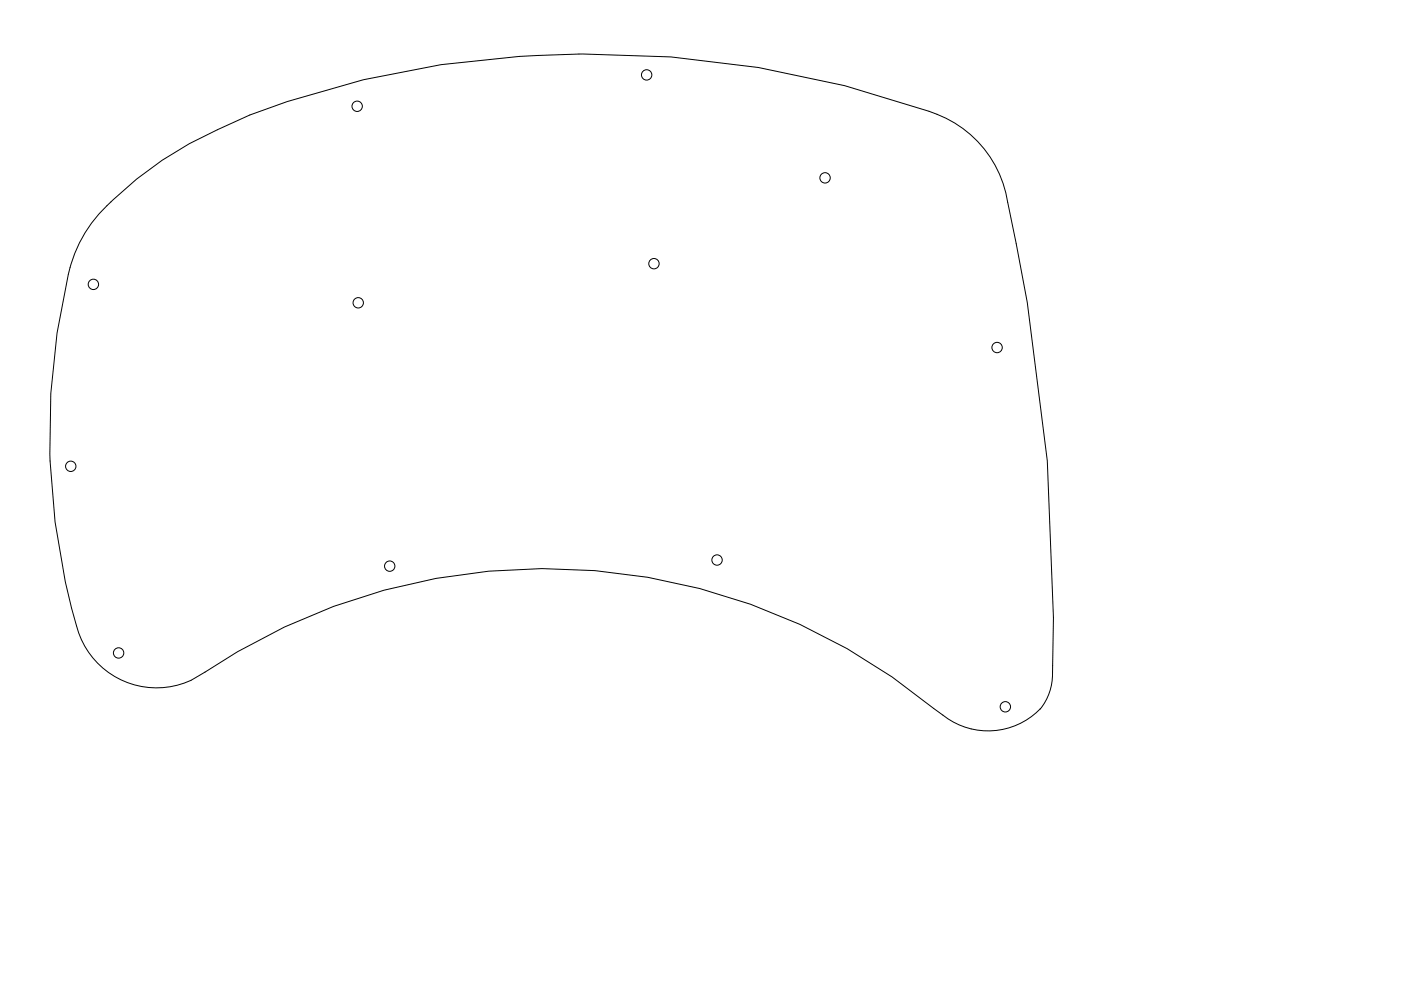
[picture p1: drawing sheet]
<svg xmlns="http://www.w3.org/2000/svg" width="297mm" height="210mm" viewBox="0 0 297 210" stroke-linecap="round" stroke-linejoin="round" font-family="sans-serif">
<g fill="none" stroke="#000" stroke-width=".21">
<path d="M22.7 43.6a78.3 78.3 0 0 1 23.4-16.1l6.9-3.1 7.9-2.9 16.1-4.6 16.5-3.2a243.1 243.1 0 0 1 30.1-2.2l18.6 .6 18.6 2.2 18.3 3.9 17.9 5.4a24.1 24.1 0 0 1 16.7 19.3l4.1 21.3 4.2 33.6 1.4 33.3-.2 10a12.6 12.6 0 0 1-2.6 9.3 15.4 15.4 0 0 1-20.7 1.3l-1.9-1.4a129.3 129.3 0 0 0-154.5-7.7 17.5 17.5 0 0 1-27.3-9.8 146.6 146.6 0 0 1-1.2-76.7 28.4 28.4 0 0 1 7.7-12.5zM220.6 150.4h.1"/>
<circle cx="137.1" cy="15.9" r="1.1"/>
<circle cx="75.7" cy="22.5" r="1.1"/>
<circle cx="174.9" cy="37.7" r="1.1"/>
<circle cx="138.7" cy="55.9" r="1.1"/>
<circle cx="19.8" cy="60.3" r="1.1"/>
<circle cx="76" cy="64.2" r="1.1"/>
<circle cx="211.4" cy="73.7" r="1.1"/>
<circle cx="15" cy="98.9" r="1.1"/>
<circle cx="152" cy="118.8" r="1.1"/>
<circle cx="25.1" cy="138.5" r="1.1"/>
<circle cx="82.6" cy="120.1" r="1.1"/>
<circle cx="213.2" cy="150" r="1.1"/>
</g>
</svg>
